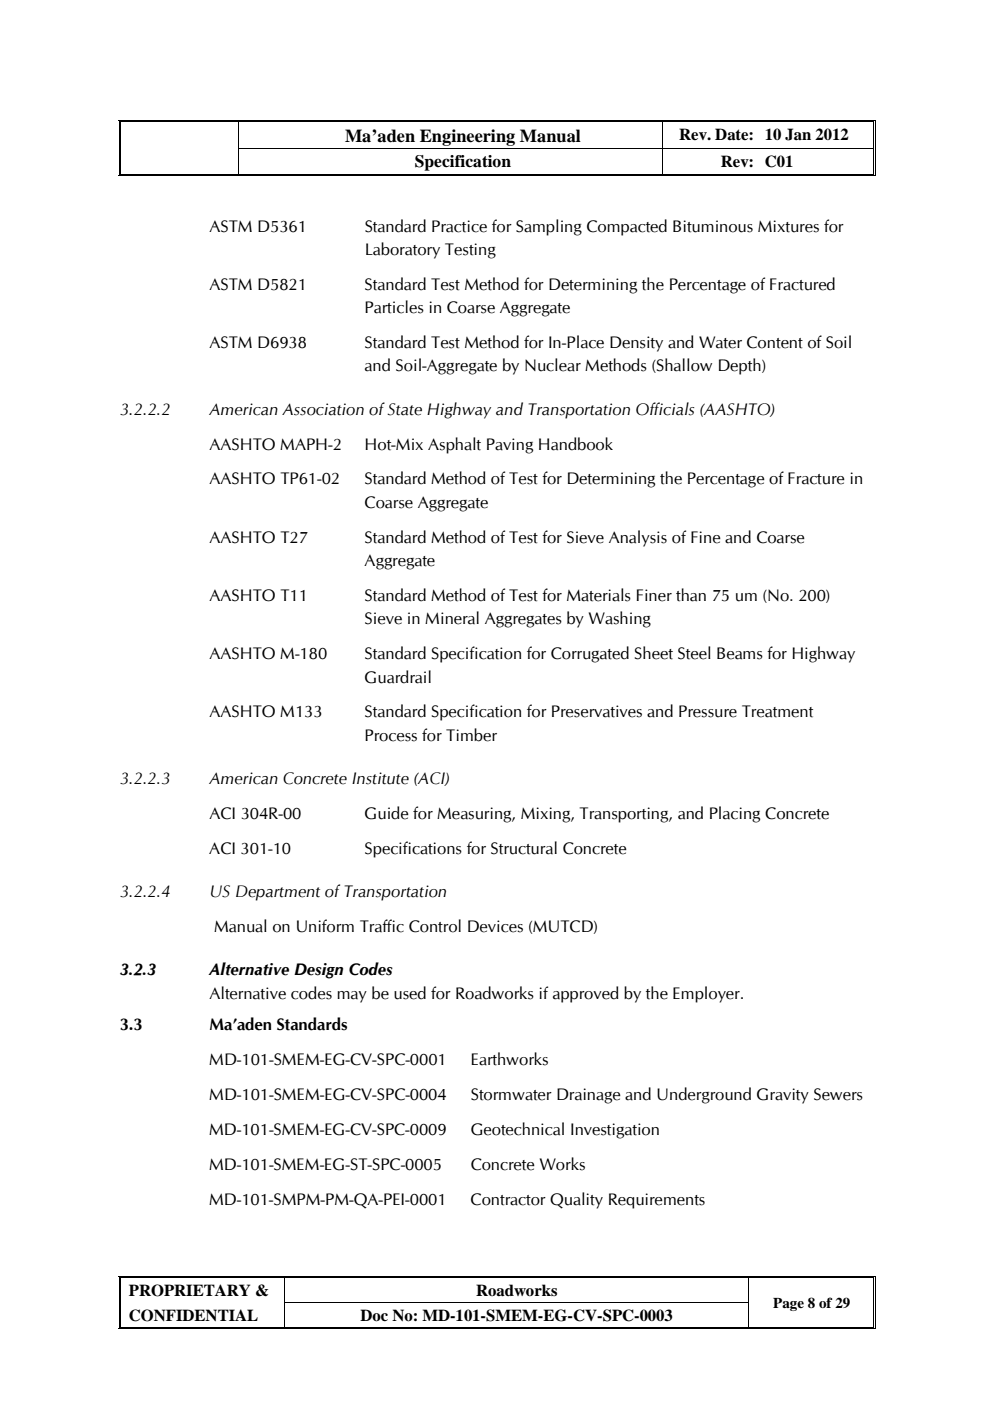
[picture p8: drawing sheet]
<svg xmlns="http://www.w3.org/2000/svg" width="210mm" height="297mm" viewBox="0 0 210 297" stroke-linecap="round" stroke-linejoin="round" font-family="sans-serif">
<defs><g id="words">
<text font-size="3.9" x="73.1" y="30">Ma’aden Engineering Manual</text>
<text font-size="3.7" x="87.9" y="35.5">Specification</text>
<g font-size="3.5">
<text x="144" y="29.7">Rev. Date: 10 Jan 2012</text>
<text x="152.8" y="35.3">Rev: C01</text>
<text x="44.4" y="49.1">ASTM D5361</text>
<text x="77.3" y="49.1">Standard Practice for Sampling Compacted Bituminous Mixtures for</text>
<text x="77.3" y="54">Laboratory Testing</text>
<text x="44.4" y="61.4">ASTM D5821</text>
<text x="77.3" y="61.4">Standard Test Method for Determining the Percentage of Fractured</text>
<text x="77.3" y="66.3">Particles in Coarse Aggregate</text>
<text x="44.4" y="73.7">ASTM D6938</text>
<text x="77.3" y="73.7">Standard Test Method for In-Place Density and Water Content of Soil</text>
<text x="77.3" y="78.7">and Soil-Aggregate by Nuclear Methods (Shallow Depth)</text>
<text x="25.4" y="87.9">3.2.2.2</text>
<text x="44.4" y="87.9">American Association of State Highway and Transportation Officials (AASHTO)</text>
<text x="44.4" y="95.3">AASHTO MAPH-2</text>
<text x="77.3" y="95.3">Hot-Mix Asphalt Paving Handbook</text>
<text x="44.4" y="102.7">AASHTO TP61-02</text>
<text x="77.3" y="102.7">Standard Method of Test for Determining the Percentage of Fracture in</text>
<text x="77.3" y="107.6">Coarse Aggregate</text>
<text x="44.4" y="115">AASHTO T27</text>
<text x="77.3" y="115">Standard Method of Test for Sieve Analysis of Fine and Coarse</text>
<text x="77.3" y="120">Aggregate</text>
<text x="44.4" y="127.4">AASHTO T11</text>
<text x="77.3" y="127.4">Standard Method of Test for Materials Finer than 75 um (No. 200)</text>
<text x="77.3" y="132.3">Sieve in Mineral Aggregates by Washing</text>
<text x="44.4" y="139.7">AASHTO M-180</text>
<text x="77.3" y="139.7">Standard Specification for Corrugated Sheet Steel Beams for Highway</text>
<text x="77.3" y="144.7">Guardrail</text>
<text x="44.4" y="152.1">AASHTO M133</text>
<text x="77.3" y="152.1">Standard Specification for Preservatives and Pressure Treatment</text>
<text x="77.3" y="157">Process for Timber</text>
<text x="25.4" y="166.2">3.2.2.3</text>
<text x="44.4" y="166.2">American Concrete Institute (ACI)</text>
<text x="44.4" y="173.6">ACI 304R-00</text>
<text x="77.3" y="173.6">Guide for Measuring, Mixing, Transporting, and Placing Concrete</text>
<text x="44.4" y="181">ACI 301-10</text>
<text x="77.3" y="181">Specifications for Structural Concrete</text>
<text x="25.4" y="190.2">3.2.2.4</text>
<text x="44.4" y="190.2">US Department of Transportation</text>
<text x="45.4" y="197.6">Manual on Uniform Traffic Control Devices (MUTCD)</text>
<text x="25.4" y="206.7">3.2.3</text>
<text x="44.4" y="206.7">Alternative Design Codes</text>
<text x="44.4" y="211.7">Alternative codes may be used for Roadworks if approved by the Employer.</text>
<text x="25.4" y="218.4">3.3</text>
<text x="44.4" y="218.4">Ma’aden Standards</text>
<text x="44.4" y="225.8">MD-101-SMEM-EG-CV-SPC-0001</text>
<text x="99.8" y="225.8">Earthworks</text>
<text x="44.4" y="233.2">MD-101-SMEM-EG-CV-SPC-0004</text>
<text x="99.8" y="233.2">Stormwater Drainage and Underground Gravity Sewers</text>
<text x="44.3" y="240.6">MD-101-SMEM-EG-CV-SPC-0009</text>
<text x="99.8" y="240.6">Geotechnical Investigation</text>
<text x="44.3" y="248">MD-101-SMEM-EG-ST-SPC-0005</text>
<text x="99.8" y="248">Concrete Works</text>
<text x="44.3" y="255.4">MD-101-SMPM-PM-QA-PEI-0001</text>
<text x="99.8" y="255.4">Contractor Quality Requirements</text>
<text x="27.3" y="274.7">PROPRIETARY &amp;</text>
<text x="100.9" y="274.7">Roadworks</text>
<text x="27.3" y="279.9">CONFIDENTIAL</text>
<text x="76.4" y="279.9">Doc No: MD-101-SMEM-EG-CV-SPC-0003</text>
</g>
<text font-size="3.2" x="163.9" y="277.2">Page 8 of 29</text>
</g></defs>
<g fill="#000">
<path d="M25.1 25.4h.2v1h-.2z" fill-rule="evenodd"/>
<path d="M25.1 25.4h.6v.2h-.6z" fill-rule="evenodd"/>
<path d="M25.1 31.4h.2v.6h-.2z" fill-rule="evenodd"/>
<path d="M25.1 36.8h.2v.5h-.2z" fill-rule="evenodd"/>
<path d="M25.1 37.2h.6v.1h-.6z" fill-rule="evenodd"/>
<path d="M25.5 25.7h.2v.7h-.2z" fill-rule="evenodd"/>
<path d="M25.5 25.7h.2v.2h-.2z" fill-rule="evenodd"/>
<path d="M25.5 31.4h.2v.6h-.2z" fill-rule="evenodd"/>
<path d="M25.5 36.8h.2v.2h-.2z" fill-rule="evenodd"/>
<path d="M25.5 36.8h.2v.2h-.2z" fill-rule="evenodd"/>
<path d="M50.6 25.9h.1v.5h-.1z" fill-rule="evenodd"/>
<path d="M50.6 25.4h.5v.2h-.5z" fill-rule="evenodd"/>
<path d="M50.6 25.7h.5v.2h-.5z" fill-rule="evenodd"/>
<path d="M50.6 31.4h.1v.6h-.1z" fill-rule="evenodd"/>
<path d="M50.6 36.8h.5v.2h-.5z" fill-rule="evenodd"/>
<path d="M50.6 37.2h.5v.1h-.5z" fill-rule="evenodd"/>
<path d="M140.3 25.9h.2v.5h-.2z" fill-rule="evenodd"/>
<path d="M140.3 25.4h.5v.2h-.5z" fill-rule="evenodd"/>
<path d="M140.3 25.7h.5v.2h-.5z" fill-rule="evenodd"/>
<path d="M140.3 31.4h.2v.6h-.2z" fill-rule="evenodd"/>
<path d="M140.3 36.8h.5v.2h-.5z" fill-rule="evenodd"/>
<path d="M140.3 37.2h.5v.1h-.5z" fill-rule="evenodd"/>
<path d="M160.4 25.4h.5v.2h-.5z" fill-rule="evenodd"/>
<path d="M160.4 25.7h.5v.2h-.5z" fill-rule="evenodd"/>
<path d="M160.4 31.4h.2v.1h-.2z" fill-rule="evenodd"/>
<path d="M160.4 36.8h.5v.2h-.5z" fill-rule="evenodd"/>
<path d="M160.4 37.2h.5v.1h-.5z" fill-rule="evenodd"/>
<path d="M185.2 25.4h.5v.2h-.5z" fill-rule="evenodd"/>
<path d="M185.2 25.7h.1v.7h-.1z" fill-rule="evenodd"/>
<path d="M185.2 25.7h.1v.2h-.1z" fill-rule="evenodd"/>
<path d="M185.2 31.4h.1v.6h-.1z" fill-rule="evenodd"/>
<path d="M185.2 37.2h.5v.1h-.5z" fill-rule="evenodd"/>
<path d="M185.2 36.8h.1v.2h-.1z" fill-rule="evenodd"/>
<path d="M185.2 36.8h.1v.2h-.1z" fill-rule="evenodd"/>
<path d="M185.5 25.4h.2v1h-.2z" fill-rule="evenodd"/>
<path d="M185.5 31.4h.2v.6h-.2z" fill-rule="evenodd"/>
<path d="M185.5 36.8h.2v.5h-.2z" fill-rule="evenodd"/>
<path d="M25.1 270.4h.2v1h-.2z" fill-rule="evenodd"/>
<path d="M25.1 270.4h.6v.1h-.6z" fill-rule="evenodd"/>
<path d="M25.1 275.9h.2v.7h-.2z" fill-rule="evenodd"/>
<path d="M25.5 270.7h.2v.7h-.2z" fill-rule="evenodd"/>
<path d="M25.5 270.7h.2v.2h-.2z" fill-rule="evenodd"/>
<path d="M25.5 275.9h.2v.7h-.2z" fill-rule="evenodd"/>
<path d="M60.2 270.9h.2v.5h-.2z" fill-rule="evenodd"/>
<path d="M60.2 270.4h.5v.1h-.5z" fill-rule="evenodd"/>
<path d="M60.2 270.7h.5v.2h-.5z" fill-rule="evenodd"/>
<path d="M60.2 275.9h.2v.7h-.2z" fill-rule="evenodd"/>
<path d="M158.7 270.9h.1v.5h-.1z" fill-rule="evenodd"/>
<path d="M158.7 270.4h.5v.1h-.5z" fill-rule="evenodd"/>
<path d="M158.7 270.7h.5v.2h-.5z" fill-rule="evenodd"/>
<path d="M158.7 275.9h.1v.7h-.1z" fill-rule="evenodd"/>
<path d="M185.2 270.4h.5v.1h-.5z" fill-rule="evenodd"/>
<path d="M185.2 270.7h.1v.7h-.1z" fill-rule="evenodd"/>
<path d="M185.2 270.7h.1v.2h-.1z" fill-rule="evenodd"/>
<path d="M185.2 275.9h.1v.7h-.1z" fill-rule="evenodd"/>
<path d="M185.5 270.4h.2v1h-.2z" fill-rule="evenodd"/>
<path d="M185.5 275.9h.2v.7h-.2z" fill-rule="evenodd"/>
<path d="M25.1 281.2h.2v.5h-.2z" fill-rule="evenodd"/>
<path d="M25.1 281.5h.6v.2h-.6z" fill-rule="evenodd"/>
<path d="M25.5 281.2h.2v.1h-.2z" fill-rule="evenodd"/>
<path d="M25.5 281.2h.2v.1h-.2z" fill-rule="evenodd"/>
<path d="M60.2 281.2h.5v.1h-.5z" fill-rule="evenodd"/>
<path d="M60.2 281.5h.5v.2h-.5z" fill-rule="evenodd"/>
<path d="M158.7 281.2h.5v.1h-.5z" fill-rule="evenodd"/>
<path d="M158.7 281.5h.5v.2h-.5z" fill-rule="evenodd"/>
<path d="M185.2 281.5h.5v.2h-.5z" fill-rule="evenodd"/>
<path d="M185.2 281.2h.1v.1h-.1z" fill-rule="evenodd"/>
<path d="M185.2 281.2h.1v.1h-.1z" fill-rule="evenodd"/>
<path d="M185.5 281.2h.2v.5h-.2z" fill-rule="evenodd"/>
</g>
<g fill="none" stroke="#000" stroke-width=".21">
<path d="M25.2 26.4v5M25.2 32v4.8M25.6 26.4v5M25.6 32v4.8M25.7 25.5h24.9M25.7 25.8h24.9M25.7 37.3h24.9M25.7 36.9h24.9M50.7 26.4v5M50.7 32v4.8M50.7 31.5h89.6M51.1 25.5h89.2"/>
<path d="M51.1 25.8h89.2M51.1 37.3h89.2M51.1 36.9h89.2M140.4 26.4v5M140.4 32v4.8M140.5 31.5h19.9M140.8 25.5h19.6M140.8 25.8h19.6M140.8 37.3h19.6M140.8 36.9h19.6M160.6 31.5h24.6M160.9 25.5h24.3"/>
<path d="M160.9 25.8h24.3M160.9 37.3h24.3M160.9 36.9h24.3M185.3 26.4v5M185.3 32v4.8M185.6 26.4v5M185.6 32v4.8M25.2 271.4v4.5M25.2 276.6v4.6M25.6 271.4v4.5M25.6 276.6v4.6M25.7 270.4h34.5"/>
<path d="M25.7 270.8h34.5M60.3 271.4v4.5M60.3 276.6v4.6M60.4 276h98.3M60.7 270.4h98M60.7 270.8h98M158.8 271.4v4.5M158.8 276.6v4.6M159.2 270.4h26M159.2 270.8h26M185.3 271.4v4.5M185.3 276.6v4.6"/>
<path d="M185.6 271.4v4.5M185.6 276.6v4.6M25.7 281.6h34.5M25.7 281.3h34.5M60.7 281.6h98M60.7 281.3h98M159.2 281.6h26M159.2 281.3h26"/>
</g>
<use href="#words"/>
</svg>
